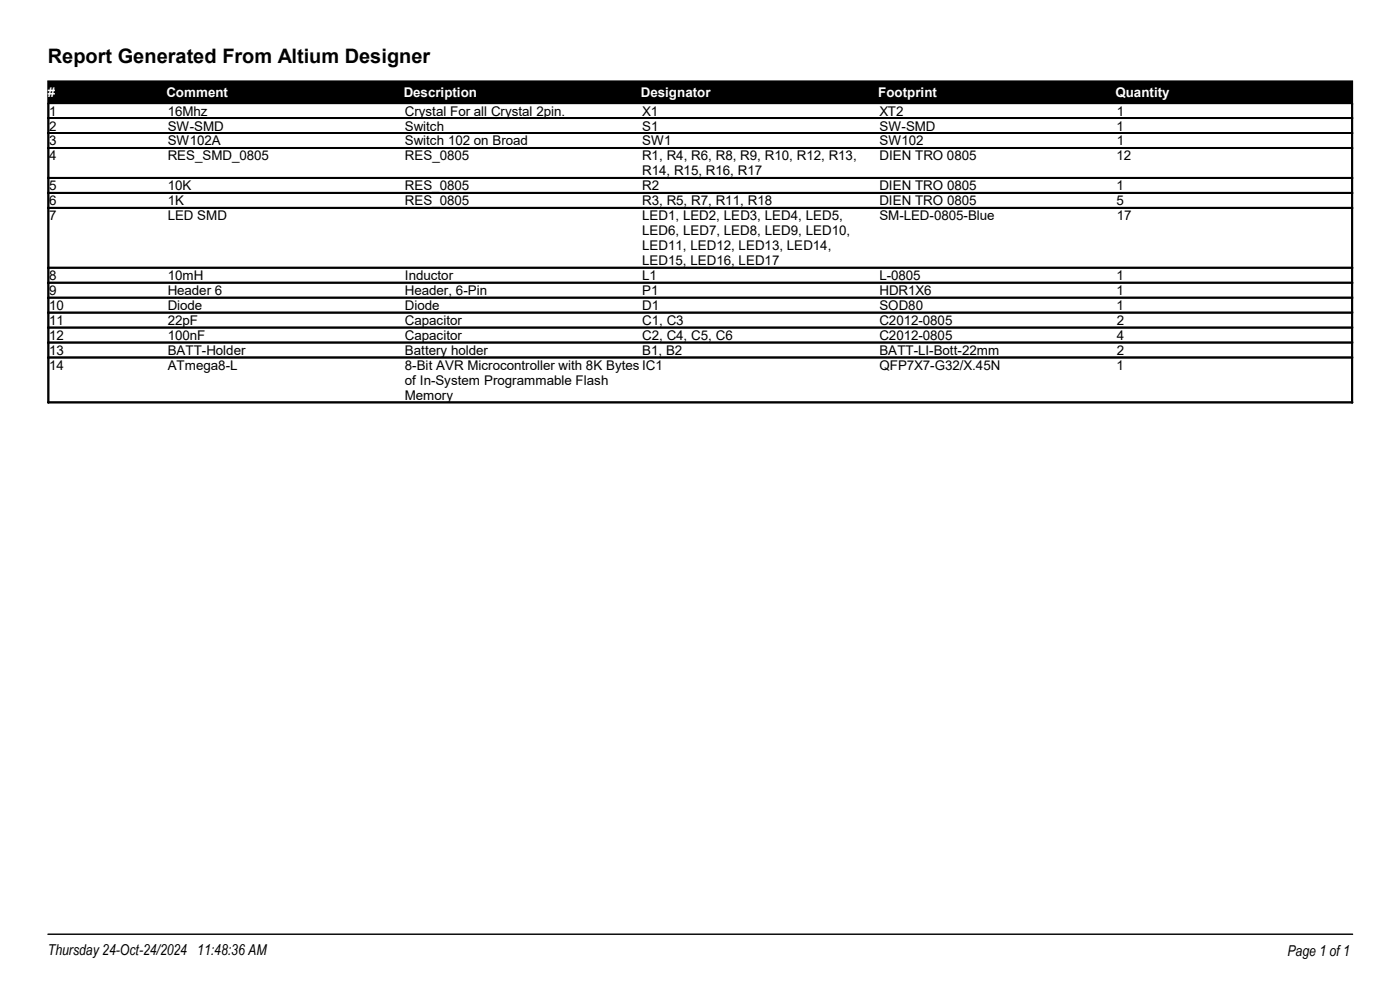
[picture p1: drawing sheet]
<svg xmlns="http://www.w3.org/2000/svg" width="297mm" height="210mm" viewBox="0 0 297 210" stroke-linecap="round" stroke-linejoin="round" font-family="sans-serif">
<defs><g id="words">
<text font-size="4.2" x="10.2" y="13.5">Report Generated From Altium Designer</text>
<g font-size="3.2">
<text x="10.2" y="202.5">Thursday 24-Oct-24/2024 11:48:36 AM</text>
<text x="273.1" y="202.8">Page 1 of 1</text>
</g>
<g font-size="2.8" fill="#fff">
<text x="10.2" y="20.6">#</text>
<text x="35.3" y="20.6">Comment</text>
<text x="85.7" y="20.6">Description</text>
<text x="136" y="20.6">Designator</text>
<text x="186.3" y="20.6">Footprint</text>
<text x="236.6" y="20.6">Quantity</text>
</g>
<g font-size="2.8">
<text x="10.4" y="24.5">1</text>
<text x="10.4" y="27.7">2</text>
<text x="35.6" y="24.5">16Mhz</text>
<text x="35.6" y="27.7">SW-SMD</text>
<text x="85.9" y="24.5">Crystal For all Crystal 2pin.</text>
<text x="85.9" y="27.7">Switch</text>
<text x="136.2" y="24.5">X1</text>
<text x="136.2" y="27.7">S1</text>
<text x="186.6" y="24.5">XT2</text>
<text x="186.6" y="27.7">SW-SMD</text>
<text x="236.9" y="27.7">1</text>
<text x="236.9" y="24.5">1</text>
<text x="10.4" y="30.9">3</text>
<text x="10.4" y="34">4</text>
<text x="35.6" y="30.9">SW102A</text>
<text x="35.6" y="34">RES_SMD_0805</text>
<text x="85.9" y="34">RES_0805</text>
<text x="85.9" y="30.9">Switch 102 on Broad</text>
<text x="136.2" y="34">R1, R4, R6, R8, R9, R10, R12, R13,</text>
<text x="136.2" y="30.9">SW1</text>
<text x="186.6" y="34">DIEN TRO 0805</text>
<text x="186.6" y="30.9">SW102</text>
<text x="236.9" y="34">12</text>
<text x="236.9" y="30.9">1</text>
<text x="10.4" y="40.4">5</text>
<text x="35.6" y="40.4">10K</text>
<text x="85.9" y="40.4">RES_0805</text>
<text x="136.2" y="40.4">R2</text>
<text x="136.2" y="37.2">R14, R15, R16, R17</text>
<text x="186.6" y="40.4">DIEN TRO 0805</text>
<text x="236.9" y="40.4">1</text>
<text x="10.4" y="43.6">6</text>
<text x="10.4" y="46.7">7</text>
<text x="35.6" y="43.6">1K</text>
<text x="35.6" y="46.7">LED SMD</text>
<text x="85.9" y="43.6">RES_0805</text>
<text x="136.2" y="46.7">LED1, LED2, LED3, LED4, LED5,</text>
<text x="136.2" y="43.6">R3, R5, R7, R11, R18</text>
<text x="186.6" y="46.7">SM-LED-0805-Blue</text>
<text x="186.6" y="43.6">DIEN TRO 0805</text>
<text x="236.9" y="43.6">5</text>
<text x="236.9" y="46.7">17</text>
<text x="136.2" y="49.9">LED6, LED7, LED8, LED9, LED10,</text>
<text x="136.2" y="53.1">LED11, LED12, LED13, LED14,</text>
<text x="10.4" y="59.4">8</text>
<text x="35.6" y="59.4">10mH</text>
<text x="85.9" y="59.4">Inductor</text>
<text x="136.2" y="56.3">LED15, LED16, LED17</text>
<text x="136.2" y="59.4">L1</text>
<text x="186.6" y="59.4">L-0805</text>
<text x="236.9" y="59.4">1</text>
<text x="10.4" y="62.6">9</text>
<text x="10.4" y="65.8">10</text>
<text x="35.6" y="62.6">Header 6</text>
<text x="35.6" y="65.8">Diode</text>
<text x="85.9" y="65.8">Diode</text>
<text x="85.9" y="62.6">Header, 6-Pin</text>
<text x="136.2" y="62.6">P1</text>
<text x="136.2" y="65.8">D1</text>
<text x="186.6" y="65.8">SOD80</text>
<text x="186.6" y="62.6">HDR1X6</text>
<text x="236.9" y="62.6">1</text>
<text x="236.9" y="65.8">1</text>
<text x="10.4" y="69">11</text>
<text x="35.6" y="69">22pF</text>
<text x="85.9" y="69">Capacitor</text>
<text x="136.2" y="69">C1, C3</text>
<text x="186.6" y="69">C2012-0805</text>
<text x="236.9" y="69">2</text>
<text x="10.4" y="72.1">12</text>
<text x="10.4" y="75.3">13</text>
<text x="35.6" y="72.1">100nF</text>
<text x="35.6" y="75.3">BATT-Holder</text>
<text x="85.9" y="72.1">Capacitor</text>
<text x="85.9" y="75.3">Battery holder</text>
<text x="136.2" y="72.1">C2, C4, C5, C6</text>
<text x="136.2" y="75.3">B1, B2</text>
<text x="186.6" y="75.3">BATT-LI-Bott-22mm</text>
<text x="186.6" y="72.1">C2012-0805</text>
<text x="236.9" y="72.1">4</text>
<text x="236.9" y="75.3">2</text>
<text x="10.4" y="78.5">14</text>
<text x="35.6" y="78.5">ATmega8-L</text>
<text x="85.9" y="81.7">of In-System Programmable Flash</text>
<text x="85.9" y="78.5">8-Bit AVR Microcontroller with 8K Bytes IC1</text>
<text x="186.6" y="78.5">QFP7X7-G32/X.45N</text>
<text x="236.9" y="78.5">1</text>
<text x="85.9" y="84.8">Memory</text>
</g>
</g></defs>
<path d="M10.2 17.2h276.7v4.8h-276.7z" fill-rule="evenodd" fill="#000" stroke="#000" stroke-width=".25"/>
<g fill="none" stroke="#000" stroke-width=".21">
<path d="M10.2 25.1h276.8M10.2 25h276.8M10.2 24.9h276.8M10.2 22v63.5h276.8v-63.5M10.2 28.3h276.8M10.2 28.2h276.8M10.2 28.1h276.8M10.2 31.5h276.8M10.2 31.4h276.8M10.2 31.3h276.8M10.2 37.8h276.8M10.2 37.7h276.8"/>
<path d="M10.2 37.6h276.8M10.2 22v63.5M10.3 22v63.5M10.4 22v63.5M286.8 22v63.5M286.9 22v63.5M10.2 41h276.8M10.2 40.9h276.8M10.2 40.8h276.8M10.2 44.2h276.8M10.2 44.1h276.8M10.2 44h276.8"/>
<path d="M10.2 56.9h276.8M10.2 56.8h276.8M10.2 56.7h276.8M10.2 60h276.8M10.2 59.9h276.8M10.2 60.1h276.8M10.2 63.2h276.8M10.2 63.1h276.8M10.2 63h276.8M10.2 66.4h276.8M10.2 66.3h276.8M10.2 66.2h276.8"/>
<path d="M10.2 69.6h276.8M10.2 69.5h276.8M10.2 69.4h276.8M10.2 72.8h276.8M10.2 72.7h276.8M10.2 72.6h276.8M10.2 75.9h276.8M10.2 75.8h276.8M10.2 75.7h276.8M10.2 85.4h276.8M10.2 85.3h276.8M10.2 198.2h276.8"/>
</g>
<use href="#words"/>
</svg>
